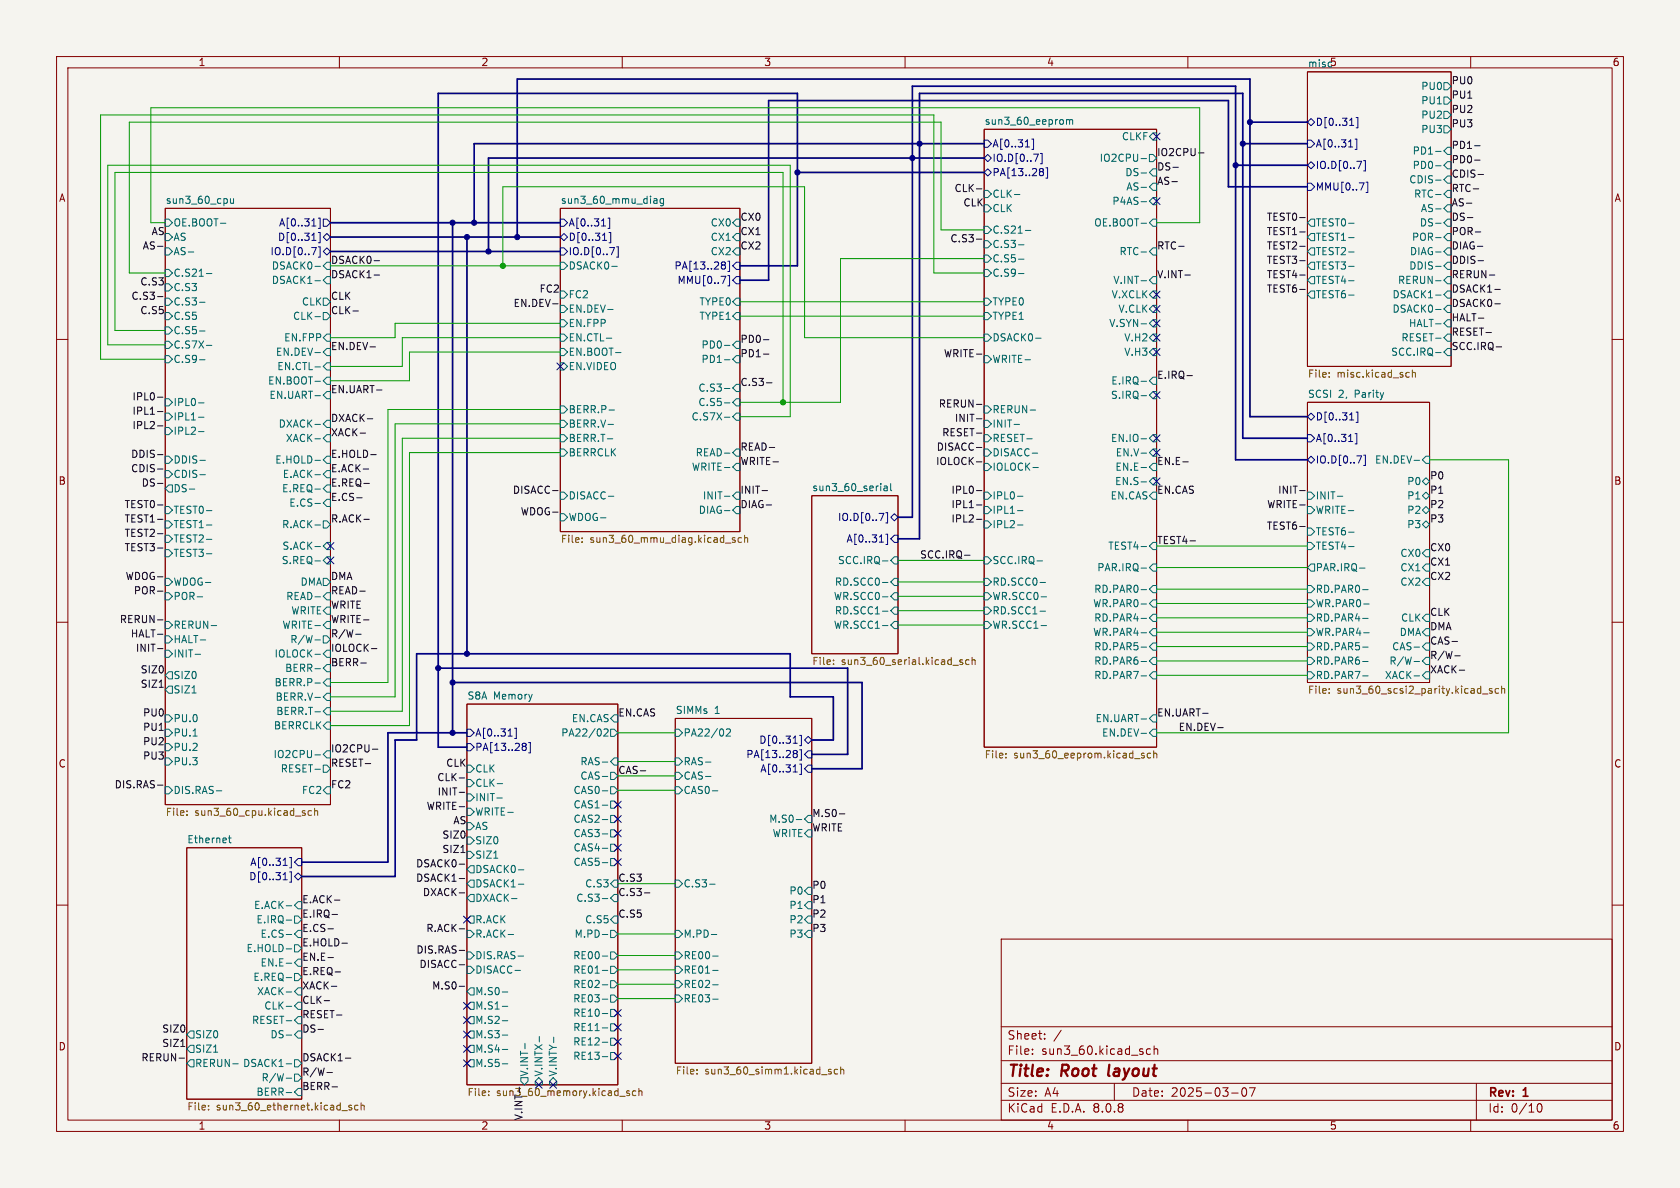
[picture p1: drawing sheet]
<svg xmlns="http://www.w3.org/2000/svg" width="297mm" height="210mm" viewBox="0 0 297 210" stroke-linecap="round" stroke-linejoin="round" font-family="sans-serif">
<defs><g id="words">
<g font-size="2.8" fill="#840000">
<text x="178" y="190.9">Title:</text>
<text x="187.7" y="190.9">Root</text>
<text x="196.7" y="190.9">layout</text>
</g>
<g font-size="2.1" fill="#840000">
<text x="178" y="184">Sheet:</text>
<text x="178" y="186.7">File:</text>
<text x="184.1" y="186.7">sun3_60.kicad_sch</text>
<text x="178" y="196.9">KiCad</text>
<text x="178" y="194.1">Size:</text>
<text x="184.7" y="194.1">A4</text>
<text x="185.7" y="196.9">E.D.A.</text>
<text x="193.3" y="196.9">8.0.8</text>
<text x="200" y="194.1">Date:</text>
<text x="207" y="194.1">2025-03-07</text>
<text x="263" y="194.3">Rev:</text>
<text x="263" y="196.9">Id:</text>
<text x="267.1" y="196.9">0/10</text>
<text x="269.4" y="194.3">1</text>
</g>
<g font-size="1.8" fill="#840000">
<text x="35" y="11.9">1</text>
<text x="85" y="11.9">2</text>
<text x="135" y="11.9">3</text>
<text x="185" y="11.9">4</text>
<text x="285" y="11.9">6</text>
<text x="10.3" y="35.9">A</text>
<text x="285.3" y="35.9">A</text>
<text x="10.3" y="85.9">B</text>
<text x="285.3" y="85.9">B</text>
<text x="10.3" y="135.9">C</text>
<text x="285.3" y="135.9">C</text>
<text x="10.3" y="185.9">D</text>
<text x="285.3" y="185.9">D</text>
<text x="35" y="199.9">1</text>
<text x="85" y="199.9">2</text>
<text x="135" y="199.9">3</text>
<text x="185" y="199.9">4</text>
<text x="235" y="199.9">5</text>
<text x="285" y="199.9">6</text>
</g>
<g font-size="1.8" fill="#006464">
<text x="231.1" y="12">misc5</text>
<text x="251.2" y="16.1">PU0</text>
<text x="174" y="22.1">sun3_60_eeprom</text>
<text x="251.2" y="18.6">PU1</text>
<text x="251.2" y="21.2">PU2</text>
<text x="251.2" y="23.7">PU3</text>
<text x="194.3" y="28.8">IO2CPU-</text>
<text x="198.2" y="25">CLKF</text>
<text x="249.6" y="27.5">PD1-</text>
<text x="175.4" y="35.2">CLK-</text>
<text x="198.8" y="31.3">DS-</text>
<text x="199" y="33.9">AS-</text>
<text x="249" y="32.6">CDIS-</text>
<text x="249.6" y="30.1">PD0-</text>
<text x="249.9" y="35.2">RTC-</text>
<text x="29.2" y="36.1">sun3_60_cpu</text>
<text x="30.6" y="40.2">OE.BOOT-</text>
<text x="99.1" y="36.1">sun3_60_mmu_diag</text>
<text x="125.5" y="40.2">CX0</text>
<text x="175.4" y="41.5">C.S21-</text>
<text x="175.4" y="37.7">CLK</text>
<text x="193.3" y="40.2">OE.BOOT-</text>
<text x="196.5" y="36.4">P4AS-</text>
<text x="232.5" y="40.2">TEST0-</text>
<text x="250.9" y="40.2">DS-</text>
<text x="251.1" y="37.7">AS-</text>
<text x="30.6" y="42.8">AS</text>
<text x="30.6" y="45.3">AS-</text>
<text x="48" y="47.9">DSACK0-</text>
<text x="100.4" y="47.9">DSACK0-</text>
<text x="125.5" y="42.8">CX1</text>
<text x="125.5" y="45.3">CX2</text>
<text x="175.4" y="46.6">C.S5-</text>
<text x="175.4" y="44">C.S3-</text>
<text x="197.8" y="45.3">RTC-</text>
<text x="232.5" y="42.8">TEST1-</text>
<text x="232.5" y="45.3">TEST2-</text>
<text x="232.5" y="47.9">TEST3-</text>
<text x="249" y="47.9">DDIS-</text>
<text x="249.2" y="45.3">DIAG-</text>
<text x="249.5" y="42.8">POR-</text>
<text x="30.6" y="49.1">C.S21-</text>
<text x="30.6" y="51.7">C.S3</text>
<text x="48" y="50.4">DSACK1-</text>
<text x="100.4" y="52.9">FC2</text>
<text x="175.4" y="49.1">C.S9-</text>
<text x="196.4" y="52.9">V.XCLK</text>
<text x="196.7" y="50.4">V.INT-</text>
<text x="232.5" y="50.4">TEST4-</text>
<text x="232.5" y="52.9">TEST6-</text>
<text x="246.1" y="52.9">DSACK1-</text>
<text x="247" y="50.4">RERUN-</text>
<text x="30.6" y="59.3">C.S5-</text>
<text x="30.6" y="56.7">C.S5</text>
<text x="30.6" y="54.2">C.S3-</text>
<text x="51.7" y="56.7">CLK-</text>
<text x="53.3" y="54.2">CLK</text>
<text x="100.4" y="58">EN.FPP</text>
<text x="100.4" y="55.5">EN.DEV-</text>
<text x="123.6" y="56.7">TYPE1</text>
<text x="123.6" y="54.2">TYPE0</text>
<text x="175.4" y="54.2">TYPE0</text>
<text x="175.4" y="56.7">TYPE1</text>
<text x="196" y="58">V.SYN-</text>
<text x="197.6" y="55.5">V.CLK</text>
<text x="246.1" y="55.5">DSACK0-</text>
<text x="249" y="58">HALT-</text>
<text x="30.6" y="61.8">C.S7X-</text>
<text x="30.6" y="64.4">C.S9-</text>
<text x="48.7" y="63.1">EN.DEV-</text>
<text x="48.9" y="65.6">EN.CTL-</text>
<text x="50.1" y="60.6">EN.FPP</text>
<text x="100.4" y="60.6">EN.CTL-</text>
<text x="100.4" y="65.6">EN.VIDEO</text>
<text x="100.4" y="63.1">EN.BOOT-</text>
<text x="123.9" y="61.8">PD0-</text>
<text x="123.9" y="64.4">PD1-</text>
<text x="175.4" y="64.4">WRITE-</text>
<text x="175.4" y="60.6">DSACK0-</text>
<text x="198.7" y="60.6">V.H2</text>
<text x="198.7" y="63.1">V.H3</text>
<text x="245.8" y="63.1">SCC.IRQ-</text>
<text x="247.6" y="60.6">RESET-</text>
<text x="30.6" y="72">IPL0-</text>
<text x="47.3" y="68.2">EN.BOOT-</text>
<text x="47.5" y="70.7">EN.UART-</text>
<text x="123.4" y="69.4">C.S3-</text>
<text x="123.4" y="72">C.S5-</text>
<text x="196.3" y="70.7">S.IRQ-</text>
<text x="196.4" y="68.2">E.IRQ-</text>
<text x="231.1" y="70.4">SCSI</text>
<text x="236.6" y="70.4">2,</text>
<text x="239.6" y="70.4">Parity</text>
<text x="30.6" y="74.5">IPL1-</text>
<text x="30.6" y="77.1">IPL2-</text>
<text x="49.2" y="75.8">DXACK-</text>
<text x="100.4" y="75.8">BERR.V-</text>
<text x="100.4" y="73.3">BERR.P-</text>
<text x="122.2" y="74.5">C.S7X-</text>
<text x="175.4" y="75.8">INIT-</text>
<text x="175.4" y="73.3">RERUN-</text>
<text x="30.6" y="82.1">DDIS-</text>
<text x="48.6" y="82.1">E.HOLD-</text>
<text x="50.4" y="78.3">XACK-</text>
<text x="100.4" y="80.9">BERRCLK</text>
<text x="100.4" y="78.3">BERR.T-</text>
<text x="122.2" y="83.4">WRITE-</text>
<text x="122.9" y="80.9">READ-</text>
<text x="175.4" y="78.3">RESET-</text>
<text x="175.4" y="80.9">DISACC-</text>
<text x="175.4" y="83.4">IOLOCK-</text>
<text x="196.3" y="78.3">EN.IO-</text>
<text x="197.1" y="83.4">EN.E-</text>
<text x="197.1" y="80.9">EN.V-</text>
<text x="243" y="82.1">EN.DEV-</text>
<text x="30.6" y="84.7">CDIS-</text>
<text x="30.6" y="87.2">DS-</text>
<text x="49.8" y="87.2">E.REQ-</text>
<text x="49.9" y="84.7">E.ACK-</text>
<text x="51" y="89.8">E.CS-</text>
<text x="100.4" y="88.5">DISACC-</text>
<text x="124.2" y="88.5">INIT-</text>
<text x="143.5" y="86.9">sun3_60_serial</text>
<text x="175.4" y="88.5">IPL0-</text>
<text x="196.2" y="88.5">EN.CAS</text>
<text x="197" y="86">EN.S-</text>
<text x="232.5" y="88.5">INIT-</text>
<text x="248.7" y="86">P0</text>
<text x="248.7" y="88.5">P1</text>
<text x="30.6" y="93.6">TEST1-</text>
<text x="30.6" y="91">TEST0-</text>
<text x="49.8" y="93.6">R.ACK-</text>
<text x="100.4" y="92.3">WDOG-</text>
<text x="123.4" y="91">DIAG-</text>
<text x="175.4" y="91">IPL1-</text>
<text x="175.4" y="93.6">IPL2-</text>
<text x="232.5" y="91">WRITE-</text>
<text x="232.5" y="94.8">TEST6-</text>
<text x="248.7" y="93.6">P3</text>
<text x="248.7" y="91">P2</text>
<text x="30.6" y="96.1">TEST2-</text>
<text x="30.6" y="98.7">TEST3-</text>
<text x="49.7" y="99.9">S.REQ-</text>
<text x="49.8" y="97.4">S.ACK-</text>
<text x="148" y="99.9">SCC.IRQ-</text>
<text x="175.4" y="99.9">SCC.IRQ-</text>
<text x="193.9" y="101.2">PAR.IRQ-</text>
<text x="195.8" y="97.4">TEST4-</text>
<text x="232.5" y="101.2">PAR.IRQ-</text>
<text x="232.5" y="97.4">TEST4-</text>
<text x="247.5" y="101.2">CX1</text>
<text x="247.5" y="98.7">CX0</text>
<text x="30.6" y="106.3">POR-</text>
<text x="30.6" y="103.7">WDOG-</text>
<text x="50.5" y="106.3">READ-</text>
<text x="53" y="103.7">DMA</text>
<text x="147.3" y="106.3">WR.SCC0-</text>
<text x="147.5" y="103.7">RD.SCC0-</text>
<text x="175.4" y="103.7">RD.SCC0-</text>
<text x="175.4" y="106.3">WR.SCC0-</text>
<text x="193.2" y="107.5">WR.PAR0-</text>
<text x="193.3" y="105">RD.PAR0-</text>
<text x="232.5" y="107.5">WR.PAR0-</text>
<text x="232.5" y="105">RD.PAR0-</text>
<text x="247.5" y="103.7">CX2</text>
<text x="30.6" y="113.9">HALT-</text>
<text x="30.6" y="111.4">RERUN-</text>
<text x="49.8" y="111.4">WRITE-</text>
<text x="51.2" y="113.9">R/W-</text>
<text x="51.4" y="108.8">WRITE</text>
<text x="147.3" y="111.4">WR.SCC1-</text>
<text x="147.5" y="108.8">RD.SCC1-</text>
<text x="175.4" y="108.8">RD.SCC1-</text>
<text x="175.4" y="111.4">WR.SCC1-</text>
<text x="193.2" y="112.6">WR.PAR4-</text>
<text x="193.3" y="110.1">RD.PAR4-</text>
<text x="232.5" y="110.1">RD.PAR4-</text>
<text x="232.5" y="112.6">WR.PAR4-</text>
<text x="247.3" y="112.6">DMA</text>
<text x="247.6" y="110.1">CLK</text>
<text x="30.6" y="116.4">INIT-</text>
<text x="48.4" y="116.4">IOLOCK-</text>
<text x="50.3" y="119">BERR-</text>
<text x="193.3" y="117.7">RD.PAR6-</text>
<text x="193.3" y="115.2">RD.PAR5-</text>
<text x="232.5" y="117.7">RD.PAR6-</text>
<text x="232.5" y="115.2">RD.PAR5-</text>
<text x="245.5" y="117.7">R/W-</text>
<text x="246" y="115.2">CAS-</text>
<text x="30.6" y="120.2">SIZ0</text>
<text x="30.6" y="122.8">SIZ1</text>
<text x="48.4" y="121.5">BERR.P-</text>
<text x="48.6" y="124.1">BERR.V-</text>
<text x="82.5" y="123.7">S8A</text>
<text x="87.2" y="123.7">Memory</text>
<text x="193.3" y="120.2">RD.PAR7-</text>
<text x="232.5" y="120.2">RD.PAR7-</text>
<text x="244.7" y="120.2">XACK-</text>
<text x="30.6" y="130.4">PU.1</text>
<text x="30.6" y="127.9">PU.0</text>
<text x="48.3" y="129.1">BERRCLK</text>
<text x="48.7" y="126.6">BERR.T-</text>
<text x="99.1" y="130.4">PA22/02</text>
<text x="101" y="127.9">EN.CAS</text>
<text x="119.4" y="126.3">SIMMs</text>
<text x="120.8" y="130.4">PA22/02</text>
<text x="126.3" y="126.3">1</text>
<text x="193.6" y="127.9">EN.UART-</text>
<text x="194.7" y="130.4">EN.DEV-</text>
<text x="30.6" y="132.9">PU.2</text>
<text x="30.6" y="135.5">PU.3</text>
<text x="48.3" y="134.2">IO2CPU-</text>
<text x="49.5" y="136.8">RESET-</text>
<text x="83.9" y="136.8">CLK</text>
<text x="102.5" y="135.5">RAS-</text>
<text x="120.8" y="135.5">RAS-</text>
<text x="30.6" y="140.6">DIS.RAS-</text>
<text x="53.3" y="140.6">FC2</text>
<text x="83.9" y="139.3">CLK-</text>
<text x="83.9" y="141.8">INIT-</text>
<text x="101.3" y="140.6">CAS0-</text>
<text x="101.3" y="143.1">CAS1-</text>
<text x="102.5" y="138">CAS-</text>
<text x="120.8" y="138">CAS-</text>
<text x="120.8" y="140.6">CAS0-</text>
<text x="33" y="149.1">Ethernet</text>
<text x="83.9" y="146.9">AS</text>
<text x="83.9" y="144.4">WRITE-</text>
<text x="83.9" y="149.5">SIZ0</text>
<text x="101.3" y="145.6">CAS2-</text>
<text x="101.3" y="148.2">CAS3-</text>
<text x="135.9" y="145.6">M.S0-</text>
<text x="136.5" y="148.2">WRITE</text>
<text x="83.9" y="154.5">DSACK0-</text>
<text x="83.9" y="152">SIZ1</text>
<text x="101.3" y="150.7">CAS4-</text>
<text x="101.3" y="153.3">CAS5-</text>
<text x="44.8" y="160.9">E.ACK-</text>
<text x="83.9" y="157.1">DSACK1-</text>
<text x="83.9" y="159.6">DXACK-</text>
<text x="101.8" y="159.6">C.S3-</text>
<text x="103.4" y="157.1">C.S3</text>
<text x="120.8" y="157.1">C.S3-</text>
<text x="139.5" y="158.3">P0</text>
<text x="139.5" y="160.9">P1</text>
<text x="45.2" y="163.4">E.IRQ-</text>
<text x="46" y="166">E.CS-</text>
<text x="83.9" y="163.4">R.ACK</text>
<text x="83.9" y="166">R.ACK-</text>
<text x="101.5" y="166">M.PD-</text>
<text x="103.4" y="163.4">C.S5</text>
<text x="120.8" y="166">M.PD-</text>
<text x="139.5" y="163.4">P2</text>
<text x="139.5" y="166">P3</text>
<text x="43.5" y="168.5">E.HOLD-</text>
<text x="44.7" y="173.6">E.REQ-</text>
<text x="46" y="171">EN.E-</text>
<text x="83.9" y="172.3">DISACC-</text>
<text x="83.9" y="169.8">DIS.RAS-</text>
<text x="101.2" y="169.8">RE00-</text>
<text x="101.2" y="172.3">RE01-</text>
<text x="120.8" y="169.8">RE00-</text>
<text x="120.8" y="172.3">RE01-</text>
<text x="45.4" y="176.1">XACK-</text>
<text x="46.6" y="178.7">CLK-</text>
<text x="83.9" y="176.1">M.S0-</text>
<text x="83.9" y="178.7">M.S1-</text>
<text x="101.2" y="179.9">RE10-</text>
<text x="101.2" y="174.9">RE02-</text>
<text x="101.2" y="177.4">RE03-</text>
<text x="120.8" y="177.4">RE03-</text>
<text x="120.8" y="174.9">RE02-</text>
<text x="34.4" y="183.7">SIZ0</text>
<text x="44.4" y="181.2">RESET-</text>
<text x="47.7" y="183.7">DS-</text>
<text x="83.9" y="181.2">M.S2-</text>
<text x="83.9" y="183.7">M.S3-</text>
<text x="101.2" y="182.5">RE11-</text>
<text x="101.2" y="185">RE12-</text>
<text x="34.4" y="186.3">SIZ1</text>
<text x="34.4" y="188.8">RERUN-</text>
<text x="42.9" y="188.8">DSACK1-</text>
<text x="46.1" y="191.4">R/W-</text>
<text x="83.9" y="186.3">M.S4-</text>
<text x="83.9" y="188.8">M.S5-</text>
<text x="93.6" y="190.4" transform="rotate(-90 93.6 190.4)">V.INT-</text>
<text x="96.1" y="190.4" transform="rotate(-90 96.1 190.4)">V.INTX-</text>
<text x="98.7" y="190.4" transform="rotate(-90 98.7 190.4)">V.INTY-</text>
<text x="101.2" y="187.6">RE13-</text>
<text x="45.2" y="193.9">BERR-</text>
</g>
<g font-size="1.8" fill="#0f0f0f">
<text x="256.5" y="17.5">PU1</text>
<text x="256.5" y="15">PU0</text>
<text x="256.5" y="20.1">PU2</text>
<text x="256.5" y="22.6">PU3</text>
<text x="204.5" y="27.7">IO2CPU-</text>
<text x="256.5" y="26.4">PD1-</text>
<text x="256.5" y="28.9">PD0-</text>
<text x="168.6" y="34">CLK-</text>
<text x="204.5" y="30.2">DS-</text>
<text x="204.5" y="32.8">AS-</text>
<text x="256.5" y="34">RTC-</text>
<text x="256.5" y="31.5">CDIS-</text>
<text x="26.7" y="41.6">AS</text>
<text x="130.8" y="39.1">CX0</text>
<text x="130.8" y="41.6">CX1</text>
<text x="170.2" y="36.6">CLK</text>
<text x="223.9" y="39.1">TEST0-</text>
<text x="223.9" y="41.6">TEST1-</text>
<text x="256.5" y="41.6">POR-</text>
<text x="256.5" y="39.1">DS-</text>
<text x="256.5" y="36.6">AS-</text>
<text x="25.1" y="44.2">AS-</text>
<text x="58.4" y="46.7">DSACK0-</text>
<text x="130.8" y="44.2">CX2</text>
<text x="167.9" y="42.9">C.S3-</text>
<text x="204.5" y="44.2">RTC-</text>
<text x="223.9" y="46.7">TEST3-</text>
<text x="223.9" y="44.2">TEST2-</text>
<text x="256.5" y="44.2">DIAG-</text>
<text x="256.5" y="46.7">DDIS-</text>
<text x="23.1" y="53.1">C.S3-</text>
<text x="24.7" y="50.5">C.S3</text>
<text x="58.4" y="49.3">DSACK1-</text>
<text x="58.4" y="53.1">CLK</text>
<text x="95.3" y="51.8">FC2</text>
<text x="204.5" y="49.3">V.INT-</text>
<text x="223.9" y="51.8">TEST6-</text>
<text x="223.9" y="49.3">TEST4-</text>
<text x="256.5" y="51.8">DSACK1-</text>
<text x="256.5" y="49.3">RERUN-</text>
<text x="24.7" y="55.6">C.S5</text>
<text x="58.4" y="55.6">CLK-</text>
<text x="90.7" y="54.3">EN.DEV-</text>
<text x="256.5" y="56.9">HALT-</text>
<text x="256.5" y="54.3">DSACK0-</text>
<text x="256.5" y="59.4">RESET-</text>
<text x="58.4" y="62">EN.DEV-</text>
<text x="130.8" y="63.2">PD1-</text>
<text x="130.8" y="60.7">PD0-</text>
<text x="166.8" y="63.2">WRITE-</text>
<text x="256.5" y="62">SCC.IRQ-</text>
<text x="23.3" y="70.9">IPL0-</text>
<text x="58.4" y="69.6">EN.UART-</text>
<text x="130.8" y="68.3">C.S3-</text>
<text x="204.5" y="67">E.IRQ-</text>
<text x="23.3" y="73.4">IPL1-</text>
<text x="23.3" y="75.9">IPL2-</text>
<text x="58.4" y="77.2">XACK-</text>
<text x="58.4" y="74.7">DXACK-</text>
<text x="165.9" y="72.1">RERUN-</text>
<text x="166.5" y="77.2">RESET-</text>
<text x="168.7" y="74.7">INIT-</text>
<text x="23.1" y="81">DDIS-</text>
<text x="23.1" y="83.6">CDIS-</text>
<text x="58.4" y="81">E.HOLD-</text>
<text x="58.4" y="83.6">E.ACK-</text>
<text x="130.8" y="82.3">WRITE-</text>
<text x="130.8" y="79.7">READ-</text>
<text x="165.4" y="82.3">IOLOCK-</text>
<text x="165.5" y="79.7">DISACC-</text>
<text x="204.5" y="82.3">EN.E-</text>
<text x="21.9" y="89.9">TEST0-</text>
<text x="25" y="86.1">DS-</text>
<text x="58.4" y="88.6">E.CS-</text>
<text x="58.4" y="86.1">E.REQ-</text>
<text x="90.6" y="87.4">DISACC-</text>
<text x="130.8" y="87.4">INIT-</text>
<text x="130.8" y="89.9">DIAG-</text>
<text x="168.1" y="87.4">IPL0-</text>
<text x="168.1" y="89.9">IPL1-</text>
<text x="204.5" y="87.4">EN.CAS</text>
<text x="223.9" y="89.9">WRITE-</text>
<text x="225.9" y="87.4">INIT-</text>
<text x="252.7" y="89.9">P2</text>
<text x="252.7" y="84.8">P0</text>
<text x="252.7" y="87.4">P1</text>
<text x="21.9" y="92.4">TEST1-</text>
<text x="21.9" y="95">TEST2-</text>
<text x="58.4" y="92.4">R.ACK-</text>
<text x="92" y="91.2">WDOG-</text>
<text x="168.1" y="92.4">IPL2-</text>
<text x="223.9" y="93.7">TEST6-</text>
<text x="252.7" y="92.4">P3</text>
<text x="21.9" y="97.5">TEST3-</text>
<text x="162.6" y="98.8">SCC.IRQ-</text>
<text x="204.5" y="96.3">TEST4-</text>
<text x="252.7" y="97.5">CX0</text>
<text x="252.7" y="100.1">CX1</text>
<text x="22.1" y="102.6">WDOG-</text>
<text x="23.6" y="105.1">POR-</text>
<text x="58.4" y="105.1">READ-</text>
<text x="58.4" y="107.7">WRITE</text>
<text x="58.4" y="102.6">DMA</text>
<text x="252.7" y="102.6">CX2</text>
<text x="21.1" y="110.2">RERUN-</text>
<text x="23" y="112.8">HALT-</text>
<text x="58.4" y="112.8">R/W-</text>
<text x="58.4" y="110.2">WRITE-</text>
<text x="252.7" y="111.5">DMA</text>
<text x="252.7" y="109">CLK</text>
<text x="23.9" y="115.3">INIT-</text>
<text x="24.8" y="119.1">SIZ0</text>
<text x="58.4" y="115.3">IOLOCK-</text>
<text x="58.4" y="117.8">BERR-</text>
<text x="252.7" y="119.1">XACK-</text>
<text x="252.7" y="116.6">R/W-</text>
<text x="252.7" y="114">CAS-</text>
<text x="24.8" y="121.7">SIZ1</text>
<text x="25.2" y="129.3">PU1</text>
<text x="25.2" y="131.8">PU2</text>
<text x="25.2" y="126.7">PU0</text>
<text x="109.2" y="126.7">EN.CAS</text>
<text x="204.5" y="126.7">EN.UART-</text>
<text x="208.3" y="129.3">EN.DEV-</text>
<text x="25.2" y="134.4">PU3</text>
<text x="58.4" y="133.1">IO2CPU-</text>
<text x="58.4" y="135.6">RESET-</text>
<text x="78.8" y="135.6">CLK</text>
<text x="109.2" y="136.9">CAS-</text>
<text x="20.2" y="139.4">DIS.RAS-</text>
<text x="58.4" y="139.4">FC2</text>
<text x="75.3" y="143.2">WRITE-</text>
<text x="77.2" y="138.2">CLK-</text>
<text x="77.3" y="140.7">INIT-</text>
<text x="78.1" y="148.3">SIZ0</text>
<text x="80" y="145.8">AS</text>
<text x="143.5" y="144.5">M.S0-</text>
<text x="143.5" y="147.1">WRITE</text>
<text x="73.5" y="155.9">DSACK1-</text>
<text x="73.5" y="153.4">DSACK0-</text>
<text x="78.1" y="150.9">SIZ1</text>
<text x="109.2" y="155.9">C.S3</text>
<text x="53.3" y="159.8">E.ACK-</text>
<text x="74.7" y="158.5">DXACK-</text>
<text x="109.2" y="158.5">C.S3-</text>
<text x="143.5" y="157.2">P0</text>
<text x="143.5" y="159.8">P1</text>
<text x="53.3" y="162.3">E.IRQ-</text>
<text x="53.3" y="167.4">E.HOLD-</text>
<text x="53.3" y="164.8">E.CS-</text>
<text x="75.3" y="164.8">R.ACK-</text>
<text x="109.2" y="162.3">C.S5</text>
<text x="143.5" y="162.3">P2</text>
<text x="143.5" y="164.8">P3</text>
<text x="53.3" y="169.9">EN.E-</text>
<text x="53.3" y="172.5">E.REQ-</text>
<text x="73.5" y="168.6">DIS.RAS-</text>
<text x="74.1" y="171.2">DISACC-</text>
<text x="53.3" y="175">XACK-</text>
<text x="53.3" y="177.5">CLK-</text>
<text x="76.3" y="175">M.S0-</text>
<text x="28.6" y="185.2">SIZ1</text>
<text x="28.6" y="182.6">SIZ0</text>
<text x="53.3" y="182.6">DS-</text>
<text x="53.3" y="180.1">RESET-</text>
<text x="24.9" y="187.7">RERUN-</text>
<text x="53.3" y="187.7">DSACK1-</text>
<text x="53.3" y="190.2">R/W-</text>
<text x="53.3" y="192.8">BERR-</text>
<text x="92.4" y="198.1" transform="rotate(-90 92.4 198.1)">V.INT-</text>
</g>
<g font-size="1.8" fill="#000084">
<text x="232.5" y="22.5">D[0..31]</text>
<text x="175.4" y="26.3">A[0..31]</text>
<text x="175.4" y="28.8">IO.D[0..7]</text>
<text x="232.5" y="26.3">A[0..31]</text>
<text x="175.4" y="31.3">PA[13..28]</text>
<text x="232.5" y="30.1">IO.D[0..7]</text>
<text x="232.5" y="33.9">MMU[0..7]</text>
<text x="49.2" y="40.2">A[0..31]</text>
<text x="100.4" y="40.2">A[0..31]</text>
<text x="47.7" y="45.3">IO.D[0..7]</text>
<text x="49" y="42.8">D[0..31]</text>
<text x="100.4" y="45.3">IO.D[0..7]</text>
<text x="100.4" y="42.8">D[0..31]</text>
<text x="119.1" y="47.9">PA[13..28]</text>
<text x="119.7" y="50.4">MMU[0..7]</text>
<text x="232.5" y="74.5">D[0..31]</text>
<text x="232.5" y="82.1">IO.D[0..7]</text>
<text x="232.5" y="78.3">A[0..31]</text>
<text x="148" y="92.3">IO.D[0..7]</text>
<text x="149.6" y="96.1">A[0..31]</text>
<text x="83.9" y="130.4">A[0..31]</text>
<text x="134.1" y="131.7">D[0..31]</text>
<text x="83.9" y="132.9">PA[13..28]</text>
<text x="131.8" y="134.2">PA[13..28]</text>
<text x="134.3" y="136.8">A[0..31]</text>
<text x="44" y="155.8">D[0..31]</text>
<text x="44.1" y="153.3">A[0..31]</text>
</g>
<g font-size="1.8" fill="#725600">
<text x="231.1" y="67.1">File:</text>
<text x="236.4" y="67.1">misc.kicad_sch</text>
<text x="99.1" y="96.3">File:</text>
<text x="104.3" y="96.3">sun3_60_mmu_diag.kicad_sch</text>
<text x="143.5" y="117.9">File:</text>
<text x="148.7" y="117.9">sun3_60_serial.kicad_sch</text>
<text x="231.1" y="123">File:</text>
<text x="236.4" y="123">sun3_60_scsi2_parity.kicad_sch</text>
<text x="174" y="134.4">File:</text>
<text x="179.2" y="134.4">sun3_60_eeprom.kicad_sch</text>
<text x="29.2" y="144.6">File:</text>
<text x="34.4" y="144.6">sun3_60_cpu.kicad_sch</text>
<text x="119.4" y="190.3">File:</text>
<text x="124.6" y="190.3">sun3_60_simm1.kicad_sch</text>
<text x="33" y="196.6">File:</text>
<text x="38.2" y="196.6">sun3_60_ethernet.kicad_sch</text>
<text x="82.5" y="194.1">File:</text>
<text x="87.8" y="194.1">sun3_60_memory.kicad_sch</text>
</g>
</g></defs>
<path d="M0 0h297v210h-297z" fill="#f5f4ef" stroke="#f5f4ef" stroke-width=".18"/>
<g fill="none" stroke="#840000" stroke-width=".18">
<path d="M10 10h277v190h-277zM12 12h273v186h-273zM60 10v2M110 10v2M160 10v2M210 10v2M231.1 12.7h25.4v52.1h-25.4zM260 10v2M29.2 36.8h29.2v105.4h-29.2zM99.1 36.8h31.7v57.2h-31.7zM174 22.9h30.5v109.2h-30.5zM10 60h2"/>
<path d="M231.1 71.1h21.6v49.6h-21.6zM285 60h2M143.5 87.6h15.2v28h-15.2zM10 110h2M285 110h2M82.5 124.5h26.7v67.3h-26.7zM119.4 127h24.1v61h-24.1zM33 149.9h20.3v44.4h-20.3zM10 160h2M177 166h108v32h-108zM285 160h2M60 198v2"/>
<path d="M110 198v2M160 198v2M177 194.5h108M177 191.5h108M177 187.5h108M177 181.5h108M182.5 186.3v.1M182.5 185.5v.1M184.7 183.6v.1M184.7 182.8v.1M187.6 182.1l-1.3 2M197 191.5v3"/>
<path d="M203.4 185.5l-.4-.1-.3 .3v.4l.1 .2h.6M204 185.5l.2-.1 .4 .1 .1 .9M204 184.9v1.5M210 198v2M217.7 193.2h1.2M219.7 192.4l.2-.1a.81 .81 0 0 1 .6 .6 .81 .81 0 0 1-.3 .8l-.2 .1a.81 .81 0 0 1-.3-1.4zM220.9 192.3h1l-.7 1.5M260 198v2M261 191.5v6.5M271.7 195.7l.2-.5 .2-.1a.81 .81 0 0 1 .6 .6 .81 .81 0 0 1-.3 .8h-.4l-.3-.5"/>
</g>
<path d="M196.1 188.2l-.1 1.9" fill="none" stroke="#840000" stroke-width=".4"/>
<g fill="none" stroke="#006464" stroke-width=".18">
<path d="M255.3 14.6h.6l.6 .6-.6 .7h-.6zM255.3 17.1h.6l.6 .7-.6 .6h-.6zM255.3 19.7h.6l.6 .6-.6 .7h-.6zM29.2 38.7h.6l.7 .7-.7 .6h-.6zM39 39.5h.9M40.7 35.1l.1 .8 .3 .1 .2-.2M41.3 35.1v.9M115.5 35.8l.2 .2 .5-.1M115.6 35.2h.5l.1 .8M116.2 35.4l-.5 .1-.2 .2M117.3 35.2l-.4-.1-.2 .3 .1 .5h.5M117.3 35.1v1l-.2 .3-.3-.1"/>
<path d="M130.2 38.7h.6v1.3h-.6l-.7-.6zM174 33.7h.6l.7 .6-.7 .6h-.6zM174 36.2h.6l.7 .6-.7 .7h-.6zM179.3 34.4h1M188.5 21.1v.9M188.5 21.3l.4-.2 .2 .2M189.1 21.3l.2-.2 .3 .1v.8M189.1 21.3v.7M201.7 30.6h1M201.7 39.5h1M201.7 33.1h1M201.7 35.7h1"/>
<path d="M201.7 28h1M203.2 27.3h.6l.7 .6-.7 .7h-.6zM203.8 29.8h.7v1.3h-.7l-.6-.6zM203.8 38.7h.7v1.3h-.7l-.6-.6zM203.8 32.4h.7v1.3h-.7l-.6-.7zM203.8 34.9h.7v1.3h-.7l-.6-.6zM203.8 23.5h.7v1.3h-.7l-.6-.7zM231.8 38.7h.6v1.3h-.6l-.7-.6zM238.4 39.5h1M253.8 39.5h1M253.8 34.4h1M253.8 36.9h1"/>
<path d="M253.8 31.8h1M253.8 29.3h1M253.8 26.8h1M255.3 22.2h.6l.6 .7-.6 .6h-.6zM255.9 38.7h.6v1.3h-.6l-.6-.6zM255.9 36.2h.6v1.3h-.6l-.6-.7zM255.9 33.7h.6v1.2h-.6l-.6-.6zM255.9 31.1h.6v1.3h-.6l-.6-.6zM255.9 28.6h.6v1.2h-.6l-.6-.6zM255.9 26h.6v1.3h-.6l-.6-.6zM29.2 41.3h.6l.7 .6-.7 .6h-.6zM29.2 43.8h.6l.7 .7-.7 .6h-.6z"/>
<path d="M29.2 57.8h.6l.7 .6-.7 .7h-.6zM29.2 47.6h.6l.7 .7-.7 .6h-.6zM29.2 50.2h.6l.7 .6-.7 .6h-.6zM29.2 55.2h.6l.7 .7-.7 .6h-.6zM29.2 52.7h.6l.7 .6-.7 .7h-.6zM33.3 44.5h.9M35.3 58.5h.9M35.3 53.4h.9M36.5 48.4h1M55.7 49.6h.9M55.7 47.1h.9M55.7 56h.9"/>
<path d="M57.1 52.7h.7l.6 .6-.6 .7h-.7zM57.1 55.2h.7l.6 .7-.6 .6h-.7zM57.8 46.4h.6v1.2h-.6l-.7-.6zM57.8 48.9h.6v1.3h-.6l-.7-.7zM57.8 59.1h.6v1.2h-.6l-.7-.6zM99.1 59.1h.6l.6 .6-.6 .6h-.6zM99.1 46.4h.6l.6 .6-.6 .6h-.6zM99.1 56.5h.6l.6 .7-.6 .6h-.6zM99.1 54h.6l.6 .6-.6 .6h-.6zM99.1 51.4h.6l.6 .7-.6 .6h-.6zM107.2 59.8h1M107.4 54.7h1"/>
<path d="M108.2 47.1h.9M130.2 41.3h.6v1.2h-.6l-.7-.6zM130.2 43.8h.6v1.3h-.6l-.7-.6zM130.2 55.2h.6v1.3h-.6l-.7-.6zM130.2 52.7h.6v1.3h-.6l-.7-.7zM174 45.1h.6l.7 .6-.7 .7h-.6zM174 40h.6l.7 .6-.7 .7h-.6zM174 52.7h.6l.7 .6-.7 .7h-.6zM174 55.2h.6l.7 .7-.7 .6h-.6zM174 42.5h.6l.7 .7-.7 .6h-.6zM174 47.6h.6l.7 .7-.7 .6h-.6zM174 59.1h.6l.7 .6-.7 .6h-.6z"/>
<path d="M180.1 45.8h.9M180.1 43.3h.9M180.1 48.4h.9M181.3 40.7h.9M183.1 59.8h.9M201.7 49.6h1M201.7 57.2h1M201.7 44.5h1M203.8 48.9h.7v1.3h-.7l-.6-.7zM203.8 51.4h.7v1.3h-.7l-.6-.6zM203.8 54h.7v1.2h-.7l-.6-.6zM203.8 56.5h.7v1.3h-.7l-.6-.6z"/>
<path d="M203.8 59.1h.7v1.2h-.7l-.6-.6zM203.8 43.8h.7v1.3h-.7l-.6-.6zM231.8 41.3h.6v1.2h-.6l-.7-.6zM231.8 43.8h.6v1.3h-.6l-.7-.6zM231.8 46.4h.6v1.2h-.6l-.7-.6zM231.8 48.9h.6v1.3h-.6l-.7-.7zM231.8 51.4h.6v1.3h-.6l-.7-.6zM238.4 49.6h1M238.4 44.5h1M238.4 47.1h1M238.4 52.2h1M238.4 42h1"/>
<path d="M253.8 59.8h1M253.8 49.6h1M253.8 57.2h1M253.8 44.5h1M253.8 47.1h1M253.8 54.7h1M253.8 52.2h1M253.8 42h1M255.9 59.1h.6v1.2h-.6l-.6-.6zM255.9 56.5h.6v1.3h-.6l-.6-.6zM255.9 54h.6v1.2h-.6l-.6-.6zM255.9 51.4h.6v1.3h-.6l-.6-.6z"/>
<path d="M255.9 48.9h.6v1.3h-.6l-.6-.7zM255.9 46.4h.6v1.2h-.6l-.6-.6zM255.9 43.8h.6v1.3h-.6l-.6-.6zM255.9 41.3h.6v1.2h-.6l-.6-.6zM29.2 70.5h.6l.7 .6-.7 .7h-.6zM29.2 73h.6l.7 .7-.7 .6h-.6zM29.2 75.6h.6l.7 .6-.7 .6h-.6zM29.2 60.3h.6l.7 .7-.7 .6h-.6zM29.2 62.9h.6l.7 .6-.7 .6h-.6zM35.1 71.2h1M35.1 73.8h1M35.1 76.3h1"/>
<path d="M35.3 63.6h.9M36.5 61.1h1M55.7 75h.9M55.7 77.6h.9M55.7 67.4h.9M55.7 69.9h.9M55.7 62.3h.9M55.7 64.9h.9M57.8 61.6h.6v1.3h-.6l-.7-.7zM57.8 64.1h.6v1.3h-.6l-.7-.6zM57.8 66.7h.6v1.2h-.6l-.7-.6zM57.8 69.2h.6v1.3h-.6l-.7-.6z"/>
<path d="M57.8 76.8h.6v1.3h-.6l-.7-.6zM57.8 74.3h.6v1.3h-.6l-.7-.7zM99.1 74.3h.6l.6 .6-.6 .7h-.6zM99.1 79.4h.6l.6 .6-.6 .6h-.6zM99.1 76.8h.6l.6 .7-.6 .6h-.6zM99.1 71.8h.6l.6 .6-.6 .6h-.6zM99.1 64.1h.6l.6 .7-.6 .6h-.6zM99.1 61.6h.6l.6 .6-.6 .7h-.6zM107.4 77.6h.9M107.5 75h1M107.7 72.5h.9M108.8 62.3h1"/>
<path d="M128.1 61.1h.9M128.1 63.6h.9M128.1 68.7h.9M128.1 71.2h.9M128.1 73.8h.9M130.2 79.4h.6v1.2h-.6l-.7-.6zM130.2 60.3h.6v1.3h-.6l-.7-.6zM130.2 62.9h.6v1.2h-.6l-.7-.6zM130.2 67.9h.6v1.3h-.6l-.7-.6zM130.2 70.5h.6v1.3h-.6l-.7-.7zM130.2 73h.6v1.3h-.6l-.7-.6zM174 74.3h.6l.7 .6-.7 .7h-.6z"/>
<path d="M174 76.8h.6l.7 .7-.7 .6h-.6zM174 79.4h.6l.7 .6-.7 .6h-.6zM174 71.8h.6l.7 .6-.7 .6h-.6zM174 62.9h.6l.7 .6-.7 .6h-.6zM179.3 75h.9M181.5 77.6h1M182.1 72.5h1M201.7 77.6h1M201.7 67.4h1M201.7 69.9h1M203.8 76.8h.7v1.3h-.7l-.6-.6zM203.8 79.4h.7v1.2h-.7l-.6-.6z"/>
<path d="M203.8 66.7h.7v1.2h-.7l-.6-.6zM203.8 69.2h.7v1.3h-.7l-.6-.6zM203.8 61.6h.7v1.3h-.7l-.6-.7zM253.8 62.3h1M255.9 61.6h.6v1.3h-.6l-.6-.7zM29.2 92.1h.6l.7 .6-.7 .6h-.6zM29.2 83.2h.6l.7 .6-.7 .7h-.6zM29.2 94.6h.6l.7 .7-.7 .6h-.6zM29.2 97.2h.6l.7 .6-.7 .6h-.6zM29.2 80.6h.6l.7 .7-.7 .6h-.6zM29.2 89.5h.6l.7 .7-.7 .6h-.6zM29.2 86.4l.6-.7h.7v1.3h-.7z"/>
<path d="M33.5 86.5h.9M35.3 81.4h1M35.3 83.9h1M36.5 90.3h1M36.5 92.8h1M36.5 95.3h1M36.5 97.9h1M55.7 81.4h.9M55.7 96.6h.9M55.7 99.2h.9M55.7 92.8h.9M55.7 89h.9"/>
<path d="M55.7 83.9h.9M55.7 86.5h.9M57.1 92.1h.7l.6 .6-.6 .6h-.7zM57.1 86.4l.7-.7h.6v1.3h-.6zM57.8 88.3h.6v1.2h-.6l-.7-.6zM57.8 83.2h.6v1.3h-.6l-.7-.7zM57.8 95.9h.6v1.3h-.6l-.7-.7zM57.8 98.4h.6v1.3h-.6l-.7-.6zM57.8 80.6h.6v1.3h-.6l-.7-.6zM99.1 87h.6l.6 .6-.6 .7h-.6zM99.1 90.8h.6l.6 .6-.6 .7h-.6zM107.5 87.7h1"/>
<path d="M128.1 87.7h.9M128.1 80.1h.9M128.1 90.3h.9M130.2 81.9h.6v1.3h-.6l-.7-.6zM130.2 87h.6v1.3h-.6l-.7-.7zM130.2 89.5h.6v1.3h-.6l-.7-.6zM156 99.2h1M156.3 86h.5l.1 .8M156.9 86.2l-.5 .1-.2 .2 .2 .3 .5-.1M157.5 85.5v1.1l.1 .2M158.1 98.4h.6v1.3h-.6l-.6-.6zM174 81.9h.6l.7 .7-.7 .6h-.6z"/>
<path d="M174 98.4h.6l.7 .7-.7 .6h-.6zM174 87h.6l.7 .6-.7 .7h-.6zM174 89.5h.6l.7 .7-.7 .6h-.6zM174 92.1h.6l.7 .6-.7 .6h-.6zM179.9 87.7h.9M179.9 90.3h.9M179.9 92.8h.9M182.5 80.1h.9M182.6 82.6h1M183.3 99.2h1M201.7 96.6h1M201.7 80.1h1"/>
<path d="M201.7 82.6h1M201.7 85.2h1M203.8 81.9h.7v1.3h-.7l-.6-.6zM203.8 84.5h.7v1.2h-.7l-.6-.6zM203.8 87h.7v1.3h-.7l-.6-.7zM203.8 99.7h.7v1.3h-.7l-.6-.7zM203.8 95.9h.7v1.3h-.7l-.6-.7zM231.1 89.5h.7l.6 .7-.6 .6h-.7zM231.1 87h.7l.6 .6-.6 .7h-.7zM231.1 93.3h.7l.6 .7-.6 .6h-.7zM231.1 95.9h.7l.6 .6-.6 .7h-.7zM231.8 99.7h.6v1.3h-.6l-.7-.7z"/>
<path d="M236.4 87.7h1M238.4 94.1h1M238.4 96.6h1M250 81.4h1M251.5 85.1l.6-.6 .6 .6-.6 .6zM251.5 92.7l.6-.6 .6 .6-.6 .6zM251.5 90.2l.6-.7 .6 .7-.6 .6zM252.1 99.7h.6v1.3h-.6l-.6-.7zM252.1 97.2h.6v1.2h-.6l-.6-.6zM252.1 80.6h.6v1.3h-.6l-.6-.6zM252.1 87l.6 .6-.6 .7-.6-.7zM29.2 112.4h.6l.7 .6-.7 .7h-.6z"/>
<path d="M29.2 109.9h.6l.7 .6-.7 .6h-.6zM29.2 114.9h.6l.7 .7-.7 .6h-.6zM29.2 104.8h.6l.7 .6-.7 .6h-.6zM29.2 102.2h.6l.7 .7-.7 .6h-.6zM29.8 118.7h.7v1.3h-.7l-.6-.6zM34.5 115.7h1M34.9 105.5h.9M35.4 113.1h1M37.3 110.6h1M55.7 105.5h.9M55.7 118.2h.9M55.7 113.1h.9"/>
<path d="M55.7 115.7h.9M57.1 115.6l.7-.7h.6v1.3h-.6zM57.1 102.2h.7l.6 .7-.6 .6h-.7zM57.1 112.4h.7l.6 .6-.6 .7h-.7zM57.8 117.5h.6v1.2h-.6l-.7-.6zM57.8 104.8h.6v1.2h-.6l-.7-.6zM57.8 107.3h.6v1.3h-.6l-.7-.6zM57.8 109.9h.6v1.2h-.6l-.7-.6zM156 103h1M156 105.5h1M156 108h1M156 110.6h1"/>
<path d="M157.5 108l.6-.7h.6v1.3h-.6zM158.1 102.2h.6v1.3h-.6l-.6-.6zM158.1 104.8h.6v1.2h-.6l-.6-.6zM158.1 109.9h.6v1.2h-.6l-.6-.6zM174 102.2h.6l.7 .7-.7 .6h-.6zM174 104.8h.6l.7 .6-.7 .6h-.6zM174 107.3h.6l.7 .7-.7 .6h-.6zM174 109.9h.6l.7 .6-.7 .6h-.6zM183.9 103h.9M183.9 108h.9M184 105.5h1M184 110.6h1"/>
<path d="M201.7 119.5h1M201.7 100.4h1M201.7 106.8h1M201.7 104.2h1M201.7 116.9h1M201.7 109.3h1M201.7 114.4h1M201.7 111.9h1M203.8 111.1h.7v1.3h-.7l-.6-.6zM203.8 118.7h.7v1.3h-.7l-.6-.6zM203.8 116.2h.7v1.3h-.7l-.6-.7zM203.8 113.7h.7v1.2h-.7l-.6-.6z"/>
<path d="M203.8 108.6h.7v1.3h-.7l-.6-.7zM203.8 106h.7v1.3h-.7l-.6-.6zM203.8 103.5h.7v1.3h-.7l-.6-.7zM231.1 118.7h.7l.6 .7-.6 .6h-.7zM231.1 106h.7l.6 .7-.6 .6h-.7zM231.1 103.5h.7l.6 .6-.6 .7h-.7zM231.1 116.2h.7l.6 .6-.6 .7h-.7zM231.1 108.6h.7l.6 .6-.6 .7h-.7zM231.1 113.7h.7l.6 .6-.6 .6h-.7zM231.1 111.1h.7l.6 .7-.6 .6h-.7zM240.4 100.4h.9M240.9 119.5h1"/>
<path d="M240.9 104.2h1M240.9 116.9h1M240.9 109.3h1M240.9 114.4h1M241.1 106.8h.9M241.1 111.9h.9M250 119.5h1M250 116.9h1M250 114.4h1M252.1 111.1h.6v1.3h-.6l-.6-.6zM252.1 102.2h.6v1.3h-.6l-.6-.6zM252.1 118.7h.6v1.3h-.6l-.6-.6z"/>
<path d="M252.1 116.2h.6v1.3h-.6l-.6-.7zM252.1 113.7h.6v1.2h-.6l-.6-.6zM252.1 108.6h.6v1.3h-.6l-.6-.7zM29.2 139.1h.6l.7 .6-.7 .6h-.6zM29.2 131.4h.6l.7 .7-.7 .6h-.6zM29.2 134h.6l.7 .6-.7 .7h-.6zM29.2 128.9h.6l.7 .6-.7 .7h-.6zM29.2 126.4h.6l.7 .6-.7 .6h-.6zM29.8 121.3h.7v1.3h-.7l-.6-.7zM33.9 122.5h.8M34.1 130.1h.8M38.2 139.8h1"/>
<path d="M55.7 123.3h.9M55.7 120.7h.9M55.7 125.8h.9M55.7 136h.9M55.7 133.4h.9M57.1 135.3h.7l.6 .6-.6 .6h-.7zM57.8 139.1h.6v1.2h-.6l-.7-.6zM57.8 127.6h.6v1.3h-.6l-.7-.6zM57.8 122.6h.6v1.2h-.6l-.7-.6zM57.8 120h.6v1.3h-.6l-.7-.6zM57.8 125.1h.6v1.3h-.6l-.7-.7zM57.8 132.7h.6v1.3h-.6l-.7-.6z"/>
<path d="M82.5 137.8h.7l.6 .6-.6 .7h-.7zM82.5 135.3h.7l.6 .6-.6 .6h-.7zM87.9 138.5h1M106.5 139.8h.9M106.5 134.7h.9M106.5 137.3h.9M106.8 129l.5-.2 .2 .4-.8 .9h.8M107.9 127l.7-.6h.6v1.2h-.6zM107.9 136.5h.7l.6 .7-.6 .6h-.7zM107.9 139.1h.7l.6 .6-.6 .6h-.7zM107.9 128.9h.7l.6 .6-.6 .7h-.7zM107.9 134.6l.7-.6h.6v1.3h-.6z"/>
<path d="M119.4 134h.6l.6 .6-.6 .7h-.6zM119.4 136.5h.6l.6 .7-.6 .6h-.6zM119.4 139.1h.6l.6 .6-.6 .6h-.6zM119.4 128.9h.6l.6 .6-.6 .7h-.6zM124.7 134.7h1M124.7 137.3h1M125.9 139.8h1M128.4 129l.5-.2 .2 .4-.7 .9h.7M201.7 129.6h1M201.7 127.1h1M203.8 128.9h.7v1.3h-.7l-.6-.7zM203.8 126.4h.7v1.2h-.7l-.6-.6z"/>
<path d="M40.4 148.1h.5M40.6 147.7v1.1l.3 .2M52.7 159.4h.6v1.3h-.6l-.6-.7zM82.5 145.4h.7l.6 .7-.6 .6h-.7zM82.5 140.3h.7l.6 .7-.6 .6h-.7zM82.5 142.9h.7l.6 .6-.6 .6h-.7zM82.5 150.5h.7l.6 .6-.6 .7h-.7zM82.5 148h.7l.6 .6-.6 .6h-.7zM83.2 155.6h.6v1.2h-.6l-.7-.6zM83.2 158.1h.6v1.3h-.6l-.7-.6zM83.2 153h.6v1.3h-.6l-.7-.6zM87.3 151.7h.7"/>
<path d="M87.8 141.1h1M90.4 158.8h1M91.6 156.3h1M91.6 153.8h1M106.5 144.9h.9M106.5 142.3h.9M106.5 147.4h.9M106.5 150h.9M106.5 158.8h.9M106.5 152.5h.9M107.9 156.2l.7-.6h.6v1.2h-.6zM107.9 141.6h.7l.6 .6-.6 .7h-.7z"/>
<path d="M107.9 144.1h.7l.6 .7-.6 .6h-.7zM107.9 146.7h.7l.6 .6-.6 .7h-.7zM107.9 149.2h.7l.6 .7-.6 .6h-.7zM107.9 151.8h.7l.6 .6-.6 .6h-.7zM107.9 158.8l.7-.7h.6v1.3h-.6zM119.4 155.6h.6l.6 .6-.6 .6h-.6zM125.4 156.3h1M140.8 144.9h.9M142.9 146.7h.6v1.3h-.6l-.7-.7zM142.9 156.8h.6v1.3h-.6l-.7-.6zM142.9 144.1h.6v1.3h-.6l-.7-.6zM142.9 159.4h.6v1.3h-.6l-.7-.7z"/>
<path d="M50.6 160.1h1M50.6 162.7h1M50.6 165.2h1M50.6 167.7h1M50.6 177.9h1M50.6 170.3h1M50.6 175.4h1M50.6 172.8h1M52.1 161.9h.6l.6 .7-.6 .6h-.6zM52.1 167h.6l.6 .6-.6 .7h-.6zM52.1 172.1h.6l.6 .6-.6 .7h-.6zM52.7 179.7h.6v1.3h-.6l-.6-.7z"/>
<path d="M52.7 164.5h.6v1.2h-.6l-.6-.6zM52.7 177.2h.6v1.2h-.6l-.6-.6zM52.7 169.5h.6v1.3h-.6l-.6-.6zM52.7 174.6h.6v1.3h-.6l-.6-.6zM82.5 164.5h.7l.6 .6-.6 .6h-.7zM82.5 170.8h.7l.6 .7-.6 .6h-.7zM82.5 168.3h.7l.6 .6-.6 .6h-.7zM83.2 161.9h.6v1.3h-.6l-.7-.6zM83.2 174.6h.6v1.3h-.6l-.7-.6zM83.2 177.2h.6v1.2h-.6l-.7-.6zM83.2 179.7h.6v1.3h-.6l-.7-.7zM88.8 177.9h1"/>
<path d="M88.8 175.4h1M89.8 165.2h1M91 171.5h1M91.6 169h.9M106.5 165.2h.9M106.5 169h.9M106.5 176.6h.9M106.5 171.5h.9M106.5 174.1h.9M106.5 179.2h.9M107.9 164.5h.7l.6 .6-.6 .6h-.7zM107.9 168.3h.7l.6 .6-.6 .6h-.7z"/>
<path d="M107.9 178.4h.7l.6 .7-.6 .6h-.7zM107.9 173.4h.7l.6 .6-.6 .6h-.7zM107.9 170.8h.7l.6 .7-.6 .6h-.7zM107.9 175.9h.7l.6 .6-.6 .7h-.7zM108.6 161.9h.6v1.3h-.6l-.7-.6zM119.4 164.5h.6l.6 .6-.6 .6h-.6zM119.4 168.3h.6l.6 .6-.6 .6h-.6zM119.4 175.9h.6l.6 .6-.6 .7h-.6zM119.4 170.8h.6l.6 .7-.6 .6h-.6zM119.4 173.4h.6l.6 .6-.6 .6h-.6zM125.8 165.2h.9M126 169h1"/>
<path d="M126 176.6h1M126 171.5h1M126 174.1h1M142.9 161.9h.6v1.3h-.6l-.7-.6zM142.9 164.5h.6v1.2h-.6l-.7-.6zM33.7 184.8h.6v1.3h-.6l-.7-.7zM33.7 182.2h.6v1.3h-.6l-.7-.6zM33.7 187.3h.6v1.3h-.6l-.7-.6zM37.8 186h.7M41.1 188.1h1M50.6 180.4h1M50.6 183h1"/>
<path d="M50.6 188.1h1M50.6 190.6h1M50.6 193.1h1M52.1 187.3h.6l.6 .7-.6 .6h-.6zM52.1 189.9h.6l.6 .6-.6 .6h-.6zM52.7 182.2h.6v1.3h-.6l-.6-.6zM52.7 192.4h.6v1.3h-.6l-.6-.7zM83.2 182.2h.6v1.3h-.6l-.7-.6zM83.2 184.8h.6v1.3h-.6l-.7-.7zM83.2 187.3h.6v1.3h-.6l-.7-.6zM88.8 180.4h1M88.8 183h1"/>
<path d="M88.8 188.1h1M88.8 185.5h1M92.1 190.5h1.2v.6l-.6 .7-.6-.7zM92.8 184.4v1M95.2 190.5l.7 .6v.7h-1.3v-.7zM95.3 183.2v1M97.8 190.5l.6 .6v.7h-1.2v-.7zM97.9 183.3v1M106.5 181.7h.9M106.5 184.2h.9M106.5 186.8h.9M107.9 181h.7l.6 .6-.6 .6h-.7z"/>
<path d="M107.9 183.5h.7l.6 .7-.6 .6h-.7zM107.9 186.1h.7l.6 .6-.6 .6h-.7z"/>
</g>
<g fill="none" stroke="#000084" stroke-width=".18">
<path d="M55.1 39.9h.8M56.3 38.6h.3v1.8h-.3M57.1 38.7h.7l.6 .7-.6 .6h-.7zM99.1 38.7h.6l.6 .7-.6 .6h-.6zM106.3 39.9h.8M107.5 38.6h.3v1.8h-.3M174 24.8h.6l.7 .6-.7 .6h-.6zM174 27.9l.6-.6 .7 .6-.7 .7zM174 30.5l.6-.7 .7 .7-.7 .6zM181.3 26h.7M182.4 24.6h.3v1.8h-.3M182.7 27.2h.9l-.6 1.3"/>
<path d="M183.9 27.1h.3v1.8h-.3M184 29.8h.2l.3 .2-.3 .3M184 30.3h.2M184.2 30.3l.3 .3v.2l-.1 .2-.4 .1M184.9 29.7h.3v1.8h-.3M203.9 35l1.2 1.2M203.9 23.5l1.2 1.2M205.1 35l-1.2 1.2M205.1 23.5l-1.2 1.2M231.1 21.6l.7-.6 .6 .6-.6 .6zM231.1 24.8h.7l.6 .6-.6 .6h-.7zM231.1 29.2l.7-.6 .6 .6-.6 .6z"/>
<path d="M231.1 32.4h.7l.6 .6-.6 .7h-.7zM238.4 26h.7M238.6 22.2h.7M239.6 24.6h.3v1.8h-.3M239.7 20.8h.4v1.8h-.4M239.9 28.5h.8l-.5 1.3M241.1 28.4h.3v1.8h-.3M241.5 32.2h.3v1.8h-.3M55.1 43.8h.8l-.5 1.2M55.1 42.5h.8M56.3 43.6h.3v1.9h-.3M56.3 41.1h.3v1.8h-.3"/>
<path d="M57.1 41.9l.7-.6 .6 .6-.6 .6zM57.1 44.5l.7-.7 .6 .7-.6 .6zM99.1 43.8h.6l.6 .7-.6 .6h-.6zM99.1 41.9l.6-.6 .6 .6-.6 .6zM106.5 42.5h.7M107.7 41.1h.3v1.8h-.3M107.8 43.8h.8l-.5 1.2M109 43.6h.3v1.9h-.3M127.8 46.3h.2l.2 .2-.2 .3M127.8 46.8h.2M128 46.8l.2 .3v.2l-.1 .2-.3 .1M128.7 46.2h.3v1.8h-.3"/>
<path d="M128.7 48.7h.3v1.8h-.3M130.2 46.4h.6v1.2h-.6l-.7-.6zM130.2 48.9h.6v1.3h-.6l-.7-.7zM203.9 56.5l1.2 1.3M203.9 54l1.2 1.2M203.9 51.5l1.2 1.2M203.9 59.1l1.2 1.2M205.1 56.5l-1.2 1.3M205.1 54l-1.2 1.2M205.1 51.5l-1.2 1.2M205.1 59.1l-1.2 1.2M98.5 64.2l1.2 1.2"/>
<path d="M99.7 64.2l-1.2 1.2M203.9 61.6l1.2 1.2M203.9 69.2l1.2 1.3M203.9 76.9l1.2 1.2M203.9 79.4l1.2 1.2M205.1 61.6l-1.2 1.2M205.1 69.2l-1.2 1.3M205.1 76.9l-1.2 1.2M205.1 79.4l-1.2 1.2M231.1 73.7l.7-.7 .6 .7-.6 .6zM231.1 76.8h.7l.6 .7-.6 .6h-.7zM238.4 78h.7"/>
<path d="M238.6 74.2h.7M239.6 76.7h.3v1.8h-.3M239.7 72.8h.4v1.9h-.4M57.8 95.9l1.2 1.2M57.8 98.5l1.2 1.2M59 95.9l-1.2 1.2M59 98.5l-1.2 1.2M155.4 90.7h.8l-.5 1.3M155.5 95.8h.7M156.6 90.6h.3v1.8h-.3M156.6 94.4h.3v1.9h-.3M157.5 91.4l.6-.6 .6 .6-.6 .7z"/>
<path d="M157.5 95.3l.6-.7h.6v1.3h-.6zM203.9 84.5l1.2 1.2M205.1 84.5l-1.2 1.2M231.1 81.3l.7-.7 .6 .7-.6 .6zM239.9 80.6h.8l-.5 1.3M241.1 80.5h.3v1.8h-.3M82.5 128.9h.7l.6 .6-.6 .7h-.7zM82.5 131.4h.7l.6 .7-.6 .6h-.7zM89.8 130.1h.8M91 128.7h.3v1.8h-.3M92.5 131.4h.3l.2 .2-.2 .3M92.5 131.9h.3"/>
<path d="M92.8 131.9l.2 .3v.2l-.1 .2-.4 .1M93.5 131.3h.3v1.8h-.3M140.2 131.4h.7M140.2 136.5h.7M140.5 132.7h.2l.2 .2-.2 .3M140.5 133.2h.2M140.7 133.2l.2 .2v.3l-.1 .2h-.3M141.4 130h.3v1.8h-.3M141.4 132.5h.3v1.9h-.3M141.4 135.1h.3v1.8h-.3M142.2 130.8l.7-.6 .6 .6-.6 .6zM142.9 132.7h.6v1.3h-.6l-.7-.6z"/>
<path d="M142.9 135.3h.6v1.2h-.6l-.7-.6zM50.1 153h.7M50.1 155.5h.7M51.2 151.6h.3v1.8h-.3M51.2 154.1h.3v1.8h-.3M52.1 154.9l.6-.6 .6 .6-.6 .7zM52.7 151.8h.6v1.2h-.6l-.6-.6zM108.6 149.3l1.2 1.2M108.6 151.8l1.2 1.2M108.6 141.6l1.2 1.2M108.6 144.2l1.2 1.2M108.6 146.7l1.2 1.2"/>
<path d="M109.8 151.8l-1.2 1.2M109.8 149.3l-1.2 1.2M109.8 141.6l-1.2 1.2M109.8 144.2l-1.2 1.2M109.8 146.7l-1.2 1.2M81.9 162l1.3 1.2M81.9 179.7l1.3 1.2M81.9 177.2l1.3 1.2M83.2 162l-1.3 1.2M83.2 179.7l-1.3 1.2M83.2 177.2l-1.3 1.2M108.6 178.5l1.2 1.2"/>
<path d="M109.8 178.5l-1.2 1.2M81.9 182.3l1.3 1.2M81.9 187.4l1.3 1.2M81.9 184.8l1.3 1.2M83.2 182.3l-1.3 1.2M83.2 187.4l-1.3 1.2M83.2 184.8l-1.3 1.2M94.6 191.2l1.3 1.2M95.9 191.2l-1.3 1.2M97.2 191.2l1.2 1.2M98.4 191.2l-1.2 1.2M108.6 186.1l1.2 1.2"/>
<path d="M108.6 181l1.2 1.2M108.6 183.5l1.2 1.3M109.8 186.1l-1.2 1.2M109.8 181l-1.2 1.2M109.8 183.5l-1.2 1.3"/>
</g>
<g fill="none" stroke="#725600" stroke-width=".18">
<path d="M235 65.9v.1M235 66.6v.1M248.8 65.8l.3 .1M249.1 66.6l-.3 .1M249.7 66l.2-.2 .3 .1v.8M249.7 65.4v1.3M102.9 95.8v.1M102.9 95.1v.1M128.2 96h1M129.9 95.1l-.3-.1-.1 .2v.2l.4 .1v.3h-.4M131.1 95.1l-.4-.1-.2 .3 .1 .5h.5M131.6 95.2l.2-.2 .3 .1 .1 .8"/>
<path d="M131.6 94.6v1.3M147.4 117.4v.1M147.4 116.7v.1M170.2 116.7l-.3-.1-.2 .2v.2l.5 .1v.3h-.5M171.3 116.7l-.4-.1-.2 .3 .1 .5h.5M171.9 116.8l.1-.2 .3 .1 .1 .8M171.9 116.2v1.3M177.8 133.9v.1M177.8 133.2v.1M201.8 133.4l.5 .3-.1 .3-.4-.1M202.3 133.2l-.3-.1-.2 .2M203.4 133.2l-.3-.1-.3 .3 .1 .5h.5"/>
<path d="M204 133.3l.1-.2 .3 .1 .1 .8M204 132.7v1.3M235 122.4v.2M235 121.8v.1M262.1 122.7h1M263.8 121.8l-.3-.1-.2 .2 .1 .2 .4 .1v.3h-.5M264.9 121.8l-.3-.1-.3 .3 .1 .5h.5M265.5 121.8l.2-.1 .3 .1v.8M265.5 121.3v1.3M33.1 144v.1M33.1 143.4v.1M53.8 143.7l.2 .2-.2 .2"/>
<path d="M53.8 143.3l.1 .1M55.1 143.4l-.4-.1-.2 .2 .1 .6h.5M55.6 143.4l.2-.1 .3 .1 .1 .7M55.6 142.9v1.2M36.9 196.1v.1M36.9 195.4v.2M60.5 196.3h.9M62.1 195.4h-.3l-.1 .2v.1l.4 .2v.3h-.4M63.3 195.4h-.4l-.2 .2 .1 .6h.5M63.8 195.5l.2-.1h.3l.1 .8M63.8 194.9v1.3M86.4 193.6v.1"/>
<path d="M86.4 192.9v.1M110.8 193.1l.5 .3-.2 .3-.3-.1M111.3 192.9l-.3-.1-.2 .2M112.4 192.9l-.4-.1-.2 .3 .1 .5h.5M112.9 193l.2-.2 .3 .1 .1 .8M112.9 192.4v1.3M123.2 189.7v.2M123.2 189.1v.1M146.9 189.1l-.3-.1-.1 .2v.2l.4 .1v.3h-.4M148.1 189.1l-.4-.1-.2 .3 .1 .5h.5M148.6 189.1l.2-.1 .3 .1 .1 .8M148.6 188.6v1.3"/>
</g>
<g fill="none" stroke="#0f0f0f" stroke-width=".18">
<path d="M172.6 33.4h1M207.2 32.1h.9M207.4 29.6h.9M211.9 27h1M229.8 38.5h.9M259.2 35.9h1M259.4 38.5h1M260.5 33.4h.9M260.7 25.8h1M260.7 28.3h1M261.3 30.8h1M27.8 43.5h1"/>
<path d="M27.8 52.4h1M62.4 55h1M66.1 48.6h1M66.1 46.1h1M97.7 53.7h1M172.6 42.3h1M208.4 43.5h.9M209.5 48.6h.9M229.8 43.5h.9M229.8 48.6h.9M229.8 51.2h.9M229.8 46.1h.9"/>
<path d="M229.8 41h.9M260.8 41h1M261.2 43.5h.9M261.3 46.1h1M261.4 56.2h.9M262.7 58.8h1M263.3 48.6h1M264.3 53.7h.9M264.3 51.2h.9M27.8 72.8h1M27.8 70.2h1M27.8 75.3h1"/>
<path d="M63.7 76.6h.9M64.9 74h1M65.4 61.3h1M66.6 68.9h.9M135 62.6h.9M135 60.1h.9M135.5 67.7h1M136 79.1h1M172.6 74h1M172.6 71.5h1M172.6 76.6h1M172.6 79.1h1"/>
<path d="M209.8 66.4h1M264.5 61.3h1M27.8 85.5h1M27.8 80.4h1M27.8 82.9h1M27.8 91.8h1M27.8 96.9h1M27.8 89.3h1M27.8 94.3h1M63.1 88h.9M64.2 82.9h1M64.3 85.5h1"/>
<path d="M64.3 91.8h1M65.5 80.4h1M97.7 86.7h1M134.7 86.7h1M135.4 89.3h1M170.5 98.2h1M172.6 91.8h1M172.6 89.3h1M172.6 86.7h1M172.6 81.6h1M209.1 81.6h1M210.4 95.6h.9"/>
<path d="M229.8 86.7h.9M229.8 93.1h.9M27.8 109.6h1M27.8 104.5h1M27.8 112.1h1M27.8 114.7h1M62.9 112.1h.9M63.6 104.5h1M63.8 117.2h.9M65.7 114.7h.9M256.7 113.4h1M257.2 115.9h1"/>
<path d="M258 118.5h.9M27.8 138.8h1M28.1 121.5h.8M64.6 135h.9M65.8 132.4h1M81.2 137.5h.9M113.2 136.3h1M212.6 126.1h1M215.3 128.6h.9M59.1 159.1h1M81.2 155.3h.9M81.2 157.8h.9"/>
<path d="M81.2 140.1h.9M81.2 152.8h.9M81.5 150.7h.7M113.9 157.8h1M148.4 143.9h1M57.3 176.9h1M58 169.3h.9M58 164.2h.9M58.6 174.4h.9M58.7 161.7h1M59.2 171.8h1M59.5 179.4h1"/>
<path d="M60.5 166.7h.9M81.2 174.4h.9M81.2 164.2h.9M81.2 168h.9M81.2 170.5h.9M31.6 187.1h1M32 185h.7M56.2 182h1M57.8 189.6h1M58.7 192.1h1M61.1 187.1h.9M91.8 192.2v.9"/>
</g>
<g fill="none" stroke="#000084" stroke-width=".3">
<path d="M58.4 39.4h40.7M80 39.4v90.1M141 30.5h33M174 27.9h-87.6v16.6M174 25.4h-90.2v14M218.4 29.2h12.7M219.7 25.4h11.4M221 21.6h10.1M231.1 33h-13.9v-15.2h-81.3v31.7h-5.1M58.4 44.5h40.7M58.4 41.9h40.7M82.5 41.9v73.7"/>
<path d="M91.4 41.9v-27.9h129.6v59.7h10.1M130.8 47h10.2v-30.5h-63.5v115.6h5M231.1 77.5h-11.4v-61h-57.1v78.8h-3.9M231.1 81.3h-12.7v-66.1h-57.1v76.2h-2.6M77.5 118.1h72.4v15.3h-6.4M80 120.7h72.4v15.2h-8.9M82.5 129.5h-13.9v22.9h-15.3M143.5 130.8h3.8v-7.6h-7.6v-7.6h-66v15.2h-3.9v24.1h-16.5"/>
</g>
<g fill="none" stroke="#009600" stroke-width=".18">
<path d="M29.2 39.4h-2.5v-20.3h185.4v20.3h-7.6M29.2 58.4h-8.9v-27.9h118.1v40.6M58.4 47h40.7M88.9 47v-14h53.3v26.7h31.8M99.1 59.7h-28v5.1h-12.7M99.1 57.2h-29.3v2.5h-11.4M130.8 53.3h43.2M130.8 55.9h43.2M174 45.7h-25.4v25.4h-17.8M174 48.3h-8.9v-28h-147.3v43.2h11.4M174 40.6h-7.6v-19h-143.5v26.7h6.3M29.2 61h-10.2v-31.8h120.7v44.5h-8.9"/>
<path d="M99.1 74.9h-29.3v48.3h-11.4M99.1 77.5h-28v48.2h-12.7M99.1 72.4h-30.5v48.3h-10.2M99.1 62.2h-26.7v5.1h-14M99.1 80h-26.7v48.3h-14M158.7 99.1h15.3M204.5 96.5h26.6M252.7 81.3h14v48.2h-62.2M158.7 102.9h15.3M158.7 110.5h15.3M158.7 105.4h15.3M158.7 108h15.3"/>
<path d="M204.5 116.8h26.6M204.5 109.2h26.6M204.5 111.8h26.6M204.5 119.4h26.6M204.5 114.3h26.6M204.5 106.7h26.6M204.5 100.3h26.6M204.5 104.1h26.6M109.2 129.5h10.2M109.2 134.6h10.2M109.2 139.7h10.2M109.2 137.2h10.2"/>
<path d="M109.2 156.2h10.2M109.2 168.9h10.2M109.2 176.5h10.2M109.2 171.5h10.2M109.2 174h10.2M109.2 165.1h10.2"/>
</g>
<g fill="#000084" stroke="#000084" stroke-width=".18">
<circle cx="218.4" cy="29.2" r=".46"/>
<circle cx="221" cy="21.6" r=".46"/>
<circle cx="161.3" cy="27.9" r=".46"/>
<circle cx="162.6" cy="25.4" r=".46"/>
<circle cx="141" cy="30.5" r=".46"/>
<circle cx="219.7" cy="25.4" r=".46"/>
<circle cx="80" cy="129.5" r=".46"/>
<circle cx="82.5" cy="115.6" r=".46"/>
<circle cx="80" cy="39.4" r=".46"/>
<circle cx="82.5" cy="41.9" r=".46"/>
<circle cx="83.8" cy="39.4" r=".46"/>
<circle cx="91.4" cy="41.9" r=".46"/>
<circle cx="86.4" cy="44.5" r=".46"/>
<circle cx="77.5" cy="118.1" r=".46"/>
<circle cx="80" cy="120.7" r=".46"/>
</g>
<g fill="#009600" stroke="#009600" stroke-width=".18">
<circle cx="138.4" cy="71.1" r=".46"/>
<circle cx="88.9" cy="47" r=".46"/>
</g>
<use href="#words"/>
</svg>
